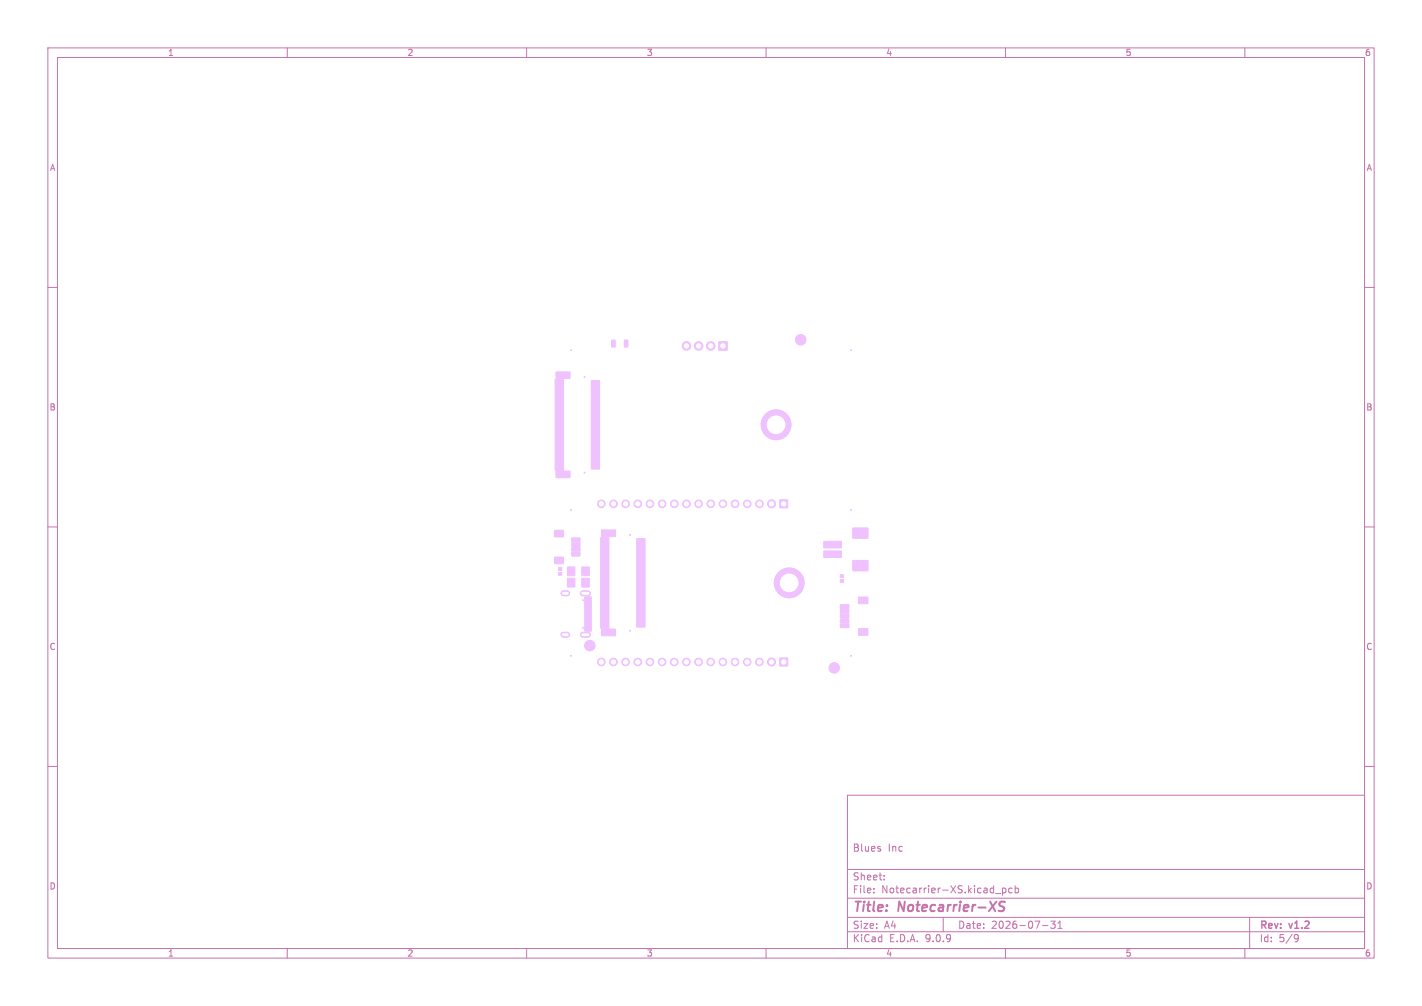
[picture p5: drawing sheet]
<svg xmlns="http://www.w3.org/2000/svg" width="297mm" height="210mm" viewBox="0 0 297 210" stroke-linecap="round" stroke-linejoin="round" font-family="sans-serif">
<defs><g id="words">
<g font-size="2.8" fill="#c872ab">
<text x="178" y="190.9">Title:</text>
<text x="187.7" y="190.9">Notecarrier-XS</text>
</g>
<g font-size="2.1" fill="#c872ab">
<text x="178" y="178">Blues</text>
<text x="185.4" y="178">Inc</text>
<text x="178" y="184">Sheet:</text>
<text x="178" y="186.7">File:</text>
<text x="184.1" y="186.7">Notecarrier-XS.kicad_pcb</text>
<text x="178" y="196.9">KiCad</text>
<text x="178" y="194.1">Size:</text>
<text x="184.7" y="194.1">A4</text>
<text x="185.7" y="196.9">E.D.A.</text>
<text x="193.3" y="196.9">9.0.9</text>
<text x="200" y="194.1">Date:</text>
<text x="207" y="194.1">2026-07-31</text>
<text x="263" y="194.3">Rev:</text>
<text x="263" y="196.9">Id:</text>
<text x="267.1" y="196.9">5/9</text>
<text x="269.4" y="194.3">v1.2</text>
</g>
<g font-size="1.8" fill="#c872ab">
<text x="35" y="11.9">1</text>
<text x="85" y="11.9">2</text>
<text x="135" y="11.9">3</text>
<text x="185" y="11.9">4</text>
<text x="235" y="11.9">5</text>
<text x="285" y="11.9">6</text>
<text x="10.3" y="35.9">A</text>
<text x="285.4" y="35.9">A</text>
<text x="10.3" y="85.9">B</text>
<text x="285.3" y="85.9">B</text>
<text x="10.3" y="135.9">C</text>
<text x="285.3" y="135.9">C</text>
<text x="10.3" y="185.9">D</text>
<text x="285.3" y="185.9">D</text>
<text x="35" y="199.9">1</text>
<text x="85" y="199.9">2</text>
<text x="135" y="199.9">3</text>
<text x="185" y="199.9">4</text>
<text x="235" y="199.9">5</text>
<text x="285" y="199.9">6</text>
</g>
</g></defs>
<g fill="none" stroke="#c872ab" stroke-width=".21">
<path d="M10 10h277v190h-277zM12 12h273v186h-273zM60 10v2M110 10v2M160 10v2M210 10v2M260 10v2M10 60h2M285 60h2M10 110h2M285 110h2M10 160h2"/>
<path d="M177 166h108v32h-108zM183.7 177.2l.3 .2-.3 .3M183.7 176.7l.2 .1M285 160h2M60 198v2M110 198v2M160 198v2M177 194.5h108M177 191.5h108M177 187.5h108M177 181.5h108M182.5 186.3v.1"/>
<path d="M182.5 185.5v.1M184.7 183.6v.1M184.7 182.8v.1M197 191.5v3M207.9 186.5h1.1M209.4 185.4v1.5M209.4 185.5l.4-.1 .3 .3-.1 .6h-.6M210 198v2M211.4 185.5l-.4-.1-.3 .3 .1 .6h.6M212 185.5l.5-.1 .2 .3-.1 .6h-.6M212 184.9v1.5M217.7 193.2h1.2"/>
<path d="M219.5 192.3h.9l-.5 .6 .4 .1v.7l-.2 .1-.6-.1M221 193.8h.8M221 192.7l.4-.4v1.5M260 198v2M261 191.5v6.5M270.6 195.1l.5 .1a.99 .99 0 0 1-.4 1.4h-.2M271.2 195.7l-.3 .3h-.3"/>
</g>
<path d="M209.9 188.3a.85 .85 0 0 0-1 .1l-.1 .6 .9 .4-.1 .6a.85 .85 0 0 1-1 .1" fill="none" stroke="#c872ab" stroke-width=".4"/>
<g fill="#efc1ff" stroke="#efc1ff" stroke-width=".21">
<path d="M119.4 112.3h1.7v.7l-1.6 .1z"/>
<path d="M119.4 113.3h1.7v.7l-1.6 .1z"/>
<path d="M119.4 114.3h1.7v.7l-1.6 .1z"/>
<path d="M119.4 115.3h1.7v.7l-1.6 .1z"/>
<path d="M115.8 116.3h1.9v1.4h-1.9z"/>
<path d="M115.8 110.7h1.9v1.4h-1.9z"/>
<path d="M150.1 71.3h1.8v1.8h-1.8z"/>
<path d="M127.8 71h.7v.7h-.7z"/>
<path d="M127.8 71.8h.7v.6h-.7z"/>
<path d="M130.4 71h.7v.7h-.7z"/>
<path d="M130.4 71.8h.7v.6h-.7z"/>
<path d="M116.1 98.4l2.9-.1 .1 1.4h-2.9z"/>
<path d="M116.1 77.7l2.9-.1 .1 1.4h-2.9z"/>
<path d="M116 97.7h1.6l.1 .4-1.7 .1z"/>
<path d="M123.5 97.5l1.7-.1v.5h-1.6z"/>
<path d="M116 97.2h1.6l.1 .4-1.7 .1z"/>
<path d="M123.5 97l1.7-.1v.5h-1.6z"/>
<path d="M116 96.7h1.6l.1 .4-1.7 .1z"/>
<path d="M123.5 96.5l1.7-.1v.5h-1.6z"/>
<path d="M116 96.2h1.6l.1 .4-1.7 .1z"/>
<path d="M123.5 96l1.7-.1v.5h-1.6z"/>
<path d="M116 95.7h1.6l.1 .4-1.7 .1z"/>
<path d="M123.5 95.5l1.7-.1v.5h-1.6z"/>
<path d="M116 95.2h1.6l.1 .4-1.7 .1z"/>
<path d="M123.5 95l1.7-.1v.5h-1.6z"/>
<path d="M116 94.7h1.6l.1 .4-1.7 .1z"/>
<path d="M123.5 94.5l1.7-.1v.5h-1.6z"/>
<path d="M116 94.2h1.6l.1 .4-1.7 .1z"/>
<path d="M123.5 94l1.7-.1v.5h-1.6z"/>
<path d="M116 93.7h1.6l.1 .4-1.7 .1z"/>
<path d="M123.5 93.5l1.7-.1v.5h-1.6z"/>
<path d="M116 93.2h1.6l.1 .4-1.7 .1z"/>
<path d="M123.5 93l1.7-.1v.5h-1.6z"/>
<path d="M116 92.7h1.6l.1 .4-1.7 .1z"/>
<path d="M123.5 92.5l1.7-.1v.5h-1.6z"/>
<path d="M116 92.2h1.6l.1 .4-1.7 .1z"/>
<path d="M123.5 92l1.7-.1v.5h-1.6z"/>
<path d="M116 91.7h1.6l.1 .4-1.7 .1z"/>
<path d="M123.5 91.5l1.7-.1v.5h-1.6z"/>
<path d="M116 91.2h1.6l.1 .4-1.7 .1z"/>
<path d="M123.5 91l1.7-.1v.5h-1.6z"/>
<path d="M116 90.7h1.6l.1 .4-1.7 .1z"/>
<path d="M123.5 90.5l1.7-.1v.5h-1.6z"/>
<path d="M116 90.2h1.6l.1 .4-1.7 .1z"/>
<path d="M123.5 90l1.7-.1v.5h-1.6z"/>
<path d="M116 89.7h1.6l.1 .4-1.7 .1z"/>
<path d="M123.5 89.5l1.7-.1v.5h-1.6z"/>
<path d="M116 89.2h1.6l.1 .4-1.7 .1z"/>
<path d="M123.5 89l1.7-.1v.5h-1.6z"/>
<path d="M116 88.7h1.6l.1 .4-1.7 .1z"/>
<path d="M123.5 88.5l1.7-.1v.5h-1.6z"/>
<path d="M116 88.2h1.6l.1 .4-1.7 .1z"/>
<path d="M123.5 88l1.7-.1v.5h-1.6z"/>
<path d="M116 87.7h1.6l.1 .4-1.7 .1z"/>
<path d="M123.5 87.5l1.7-.1v.5h-1.6z"/>
<path d="M116 87.2h1.6l.1 .4-1.7 .1z"/>
<path d="M123.5 87l1.7-.1v.5h-1.6z"/>
<path d="M116 86.7h1.6l.1 .4-1.7 .1z"/>
<path d="M123.5 86.5l1.7-.1v.5h-1.6z"/>
<path d="M116 86.2h1.6l.1 .4-1.7 .1z"/>
<path d="M123.5 86l1.7-.1v.5h-1.6z"/>
<path d="M116 85.7h1.6l.1 .4-1.7 .1z"/>
<path d="M123.5 85.5l1.7-.1v.5h-1.6z"/>
<path d="M116 85.2h1.6l.1 .4-1.7 .1z"/>
<path d="M123.5 85l1.7-.1v.5h-1.6z"/>
<path d="M116 84.7h1.6l.1 .4-1.7 .1z"/>
<path d="M123.5 84.5l1.7-.1v.5h-1.6z"/>
<path d="M116 84.2h1.6l.1 .4-1.7 .1z"/>
<path d="M123.5 84l1.7-.1v.5h-1.6z"/>
<path d="M116 83.7h1.6l.1 .4-1.7 .1z"/>
<path d="M123.5 83.5l1.7-.1v.5h-1.6z"/>
<path d="M116 83.2h1.6l.1 .4-1.7 .1z"/>
<path d="M123.5 83l1.7-.1v.5h-1.6z"/>
<path d="M116 82.7h1.6l.1 .4-1.7 .1z"/>
<path d="M123.5 82.5l1.7-.1v.5h-1.6z"/>
<path d="M116 82.2h1.6l.1 .4-1.7 .1z"/>
<path d="M123.5 82l1.7-.1v.5h-1.6z"/>
<path d="M116 81.7h1.6l.1 .4-1.7 .1z"/>
<path d="M123.5 81.5l1.7-.1v.5h-1.6z"/>
<path d="M116 81.2h1.6l.1 .4-1.7 .1z"/>
<path d="M123.5 81l1.7-.1v.5h-1.6z"/>
<path d="M116 80.7h1.6l.1 .4-1.7 .1z"/>
<path d="M123.5 80.5l1.7-.1v.5h-1.6z"/>
<path d="M116 80.2h1.6l.1 .4-1.7 .1z"/>
<path d="M123.5 80l1.7-.1v.5h-1.6z"/>
<path d="M116 79.7h1.6l.1 .4-1.7 .1z"/>
<path d="M123.5 79.5l1.7-.1v.5h-1.6z"/>
<path d="M116 79.2h1.6l.1 .4-1.7 .1z"/>
<path d="M162.9 104.4h1.6v1.6h-1.6z"/>
<path d="M175.5 130.3l1.7-.1 .1 .8h-1.7z"/>
<path d="M175.5 129.3l1.7-.1 .1 .8h-1.7z"/>
<path d="M175.5 128.3l1.7-.1 .1 .8h-1.7z"/>
<path d="M175.5 127.3l1.7-.1 .1 .8h-1.7z"/>
<path d="M175.5 126.3l1.7-.1 .1 .8h-1.7z"/>
<path d="M179.3 131.3h2v1.3h-2z"/>
<path d="M179.3 124.7h2v1.3h-2z"/>
<path d="M175.5 121h.7v.6h-.7z"/>
<path d="M175.5 120h.7v.6h-.7z"/>
<path d="M121.5 118.4h1.6v1.8h-1.6z"/>
<path d="M118.5 118.4h1.6v1.8h-1.6z"/>
<path d="M172.1 115h3.6v1.3l-3.6 .1z"/>
<path d="M172.1 113h3.6v1.3l-3.6 .1z"/>
<path d="M178.1 110.2h3.2v2.2h-3.2z"/>
<path d="M178.1 117h3.2v2.2h-3.2z"/>
<path d="M122.2 124.6h1.2l.1 .4-1.3 .1z"/>
<path d="M122.2 125.4h1.2l.1 .4-1.3 .1z"/>
<path d="M122.2 126.7h1.2l.1 .4-1.3 .1z"/>
<path d="M122.2 127.7h1.2l.1 .4-1.3 .1z"/>
<path d="M122.2 128.2h1.2l.1 .4-1.3 .1z"/>
<path d="M122.2 129.2h1.2l.1 .4-1.3 .1z"/>
<path d="M122.2 130.5h1.2l.1 .4-1.3 .1z"/>
<path d="M122.2 131.3h1.2l.1 .4-1.3 .1z"/>
<path d="M122.2 131h1.2l.1 .4-1.3 .1z"/>
<path d="M122.2 130.2h1.2l.1 .4-1.3 .1z"/>
<path d="M122.2 129.7h1.2l.1 .4-1.3 .1z"/>
<path d="M122.2 128.7h1.2l.1 .4-1.3 .1z"/>
<path d="M122.2 127.2h1.2l.1 .4-1.3 .1z"/>
<path d="M122.2 126.2h1.2l.1 .4-1.3 .1z"/>
<path d="M122.2 125.7h1.2l.1 .4-1.3 .1z"/>
<path d="M122.2 124.9h1.2l.1 .4-1.3 .1z"/>
<path d="M121.5 120.7h1.6v1.8h-1.6z"/>
<path d="M118.5 120.7h1.6v1.8h-1.6z"/>
<path d="M125.6 131.4l2.9-.1 .1 1.4h-2.9z"/>
<path d="M125.6 110.7l2.9-.1 .1 1.4h-2.9z"/>
<path d="M125.5 130.7h1.6l.1 .4-1.7 .1z"/>
<path d="M133 130.5l1.7-.1v.5h-1.6z"/>
<path d="M125.5 130.2h1.6l.1 .4-1.7 .1z"/>
<path d="M133 130l1.7-.1v.5h-1.6z"/>
<path d="M125.5 129.7h1.6l.1 .4-1.7 .1z"/>
<path d="M133 129.5l1.7-.1v.5h-1.6z"/>
<path d="M125.5 129.2h1.6l.1 .4-1.7 .1z"/>
<path d="M133 129l1.7-.1v.5h-1.6z"/>
<path d="M125.5 128.7h1.6l.1 .4-1.7 .1z"/>
<path d="M133 128.5l1.7-.1v.5h-1.6z"/>
<path d="M125.5 128.2h1.6l.1 .4-1.7 .1z"/>
<path d="M133 128l1.7-.1v.5h-1.6z"/>
<path d="M125.5 127.7h1.6l.1 .4-1.7 .1z"/>
<path d="M133 127.5l1.7-.1v.5h-1.6z"/>
<path d="M125.5 127.2h1.6l.1 .4-1.7 .1z"/>
<path d="M133 127l1.7-.1v.5h-1.6z"/>
<path d="M125.5 126.7h1.6l.1 .4-1.7 .1z"/>
<path d="M133 126.5l1.7-.1v.5h-1.6z"/>
<path d="M125.5 126.2h1.6l.1 .4-1.7 .1z"/>
<path d="M133 126l1.7-.1v.5h-1.6z"/>
<path d="M125.5 125.7h1.6l.1 .4-1.7 .1z"/>
<path d="M133 125.5l1.7-.1v.5h-1.6z"/>
<path d="M125.5 125.2h1.6l.1 .4-1.7 .1z"/>
<path d="M133 125l1.7-.1v.5h-1.6z"/>
<path d="M125.5 124.7h1.6l.1 .4-1.7 .1z"/>
<path d="M133 124.5l1.7-.1v.5h-1.6z"/>
<path d="M125.5 124.2h1.6l.1 .4-1.7 .1z"/>
<path d="M133 124l1.7-.1v.5h-1.6z"/>
<path d="M125.5 123.7h1.6l.1 .4-1.7 .1z"/>
<path d="M133 123.5l1.7-.1v.5h-1.6z"/>
<path d="M125.5 123.2h1.6l.1 .4-1.7 .1z"/>
<path d="M133 123l1.7-.1v.5h-1.6z"/>
<path d="M125.5 122.7h1.6l.1 .4-1.7 .1z"/>
<path d="M133 122.5l1.7-.1v.5h-1.6z"/>
<path d="M125.5 122.2h1.6l.1 .4-1.7 .1z"/>
<path d="M133 122l1.7-.1v.5h-1.6z"/>
<path d="M125.5 121.7h1.6l.1 .4-1.7 .1z"/>
<path d="M133 121.5l1.7-.1v.5h-1.6z"/>
<path d="M125.5 121.2h1.6l.1 .4-1.7 .1z"/>
<path d="M133 121l1.7-.1v.5h-1.6z"/>
<path d="M125.5 120.7h1.6l.1 .4-1.7 .1z"/>
<path d="M133 120.5l1.7-.1v.5h-1.6z"/>
<path d="M125.5 120.2h1.6l.1 .4-1.7 .1z"/>
<path d="M133 120l1.7-.1v.5h-1.6z"/>
<path d="M125.5 119.7h1.6l.1 .4-1.7 .1z"/>
<path d="M133 119.5l1.7-.1v.5h-1.6z"/>
<path d="M125.5 119.2h1.6l.1 .4-1.7 .1z"/>
<path d="M133 119l1.7-.1v.5h-1.6z"/>
<path d="M125.5 118.7h1.6l.1 .4-1.7 .1z"/>
<path d="M133 118.5l1.7-.1v.5h-1.6z"/>
<path d="M125.5 118.2h1.6l.1 .4-1.7 .1z"/>
<path d="M133 118l1.7-.1v.5h-1.6z"/>
<path d="M125.5 117.7h1.6l.1 .4-1.7 .1z"/>
<path d="M133 117.5l1.7-.1v.5h-1.6z"/>
<path d="M125.5 117.2h1.6l.1 .4-1.7 .1z"/>
<path d="M133 117l1.7-.1v.5h-1.6z"/>
<path d="M125.5 116.7h1.6l.1 .4-1.7 .1z"/>
<path d="M133 116.5l1.7-.1v.5h-1.6z"/>
<path d="M125.5 116.2h1.6l.1 .4-1.7 .1z"/>
<path d="M133 116l1.7-.1v.5h-1.6z"/>
<path d="M125.5 115.7h1.6l.1 .4-1.7 .1z"/>
<path d="M133 115.5l1.7-.1v.5h-1.6z"/>
<path d="M125.5 115.2h1.6l.1 .4-1.7 .1z"/>
<path d="M133 115l1.7-.1v.5h-1.6z"/>
<path d="M125.5 114.7h1.6l.1 .4-1.7 .1z"/>
<path d="M133 114.5l1.7-.1v.5h-1.6z"/>
<path d="M125.5 114.2h1.6l.1 .4-1.7 .1z"/>
<path d="M133 114l1.7-.1v.5h-1.6z"/>
<path d="M125.5 113.7h1.6l.1 .4-1.7 .1z"/>
<path d="M133 113.5l1.7-.1v.5h-1.6z"/>
<path d="M125.5 113.2h1.6l.1 .4-1.7 .1z"/>
<path d="M133 113l1.7-.1v.5h-1.6z"/>
<path d="M125.5 112.7h1.6l.1 .4-1.7 .1z"/>
<path d="M133 112.5l1.7-.1v.5h-1.6z"/>
<path d="M125.5 112.2h1.6l.1 .4-1.7 .1z"/>
<path d="M116.7 118.5h.6v.6h-.6z"/>
<path d="M116.7 119.5h.6v.6h-.6z"/>
<path d="M162.9 137.4h1.6v1.6h-1.6z"/>
<circle cx="148.5" cy="72.2" r=".9"/>
<circle cx="145.9" cy="72.2" r=".9"/>
<circle cx="143.4" cy="72.2" r=".9"/>
<circle cx="167.2" cy="70.9" r="1.1"/>
<circle cx="122.1" cy="98.7" r=".1"/>
<circle cx="122.1" cy="78.7" r=".1"/>
<circle cx="161.2" cy="105.2" r=".85"/>
<circle cx="158.6" cy="105.2" r=".8"/>
<circle cx="156.1" cy="105.2" r=".8"/>
<circle cx="153.5" cy="105.2" r=".8"/>
<circle cx="151" cy="105.2" r=".8"/>
<circle cx="148.5" cy="105.2" r=".8"/>
<circle cx="145.9" cy="105.2" r=".8"/>
<circle cx="143.4" cy="105.2" r=".8"/>
<circle cx="140.8" cy="105.2" r=".8"/>
<circle cx="138.3" cy="105.2" r=".8"/>
<circle cx="135.8" cy="105.2" r=".8"/>
<circle cx="133.2" cy="105.2" r=".8"/>
<circle cx="130.7" cy="105.2" r=".8"/>
<circle cx="128.1" cy="105.2" r=".8"/>
<circle cx="125.6" cy="105.2" r=".8"/>
<circle cx="177.7" cy="106.4" r=".1"/>
<circle cx="164.8" cy="121.7" r="3.1"/>
<circle cx="119.3" cy="136.9" r=".1"/>
<circle cx="123.2" cy="134.8" r="1.1"/>
<circle cx="119.3" cy="106.4" r=".1"/>
<circle cx="121.8" cy="125.3" r=".1"/>
<circle cx="121.8" cy="131.1" r=".1"/>
<circle cx="162.1" cy="88.7" r="3.1"/>
<circle cx="177.7" cy="73.1" r=".1"/>
<circle cx="131.6" cy="131.7" r=".1"/>
<circle cx="131.6" cy="111.7" r=".1"/>
<circle cx="177.7" cy="136.9" r=".1"/>
<circle cx="119.3" cy="73.1" r=".1"/>
<circle cx="174.2" cy="139.4" r="1.1"/>
<circle cx="161.1" cy="138.2" r=".85"/>
<circle cx="158.6" cy="138.2" r=".8"/>
<circle cx="156.1" cy="138.2" r=".8"/>
<circle cx="153.5" cy="138.2" r=".8"/>
<circle cx="151" cy="138.2" r=".8"/>
<circle cx="148.4" cy="138.2" r=".8"/>
<circle cx="145.9" cy="138.2" r=".8"/>
<circle cx="143.4" cy="138.2" r=".8"/>
<circle cx="140.8" cy="138.2" r=".8"/>
<circle cx="138.3" cy="138.2" r=".8"/>
<circle cx="135.7" cy="138.2" r=".8"/>
<circle cx="133.2" cy="138.2" r=".8"/>
<circle cx="130.7" cy="138.2" r=".8"/>
<circle cx="128.1" cy="138.2" r=".8"/>
<circle cx="125.6" cy="138.2" r=".8"/>
</g>
<path d="M117.7 123.9h.8M117.7 132.5h.8M121.7 123.9h1.1M121.7 132.5h1.1" fill="none" stroke="#efc1ff" stroke-width="1.2"/>
<path d="M117.7 123.9h.8" fill="none" stroke="#efc1ff" stroke-width=".8"/>
<g fill="#fff" stroke="#fff" stroke-width=".21">
<circle cx="151" cy="72.2" r=".45"/>
<circle cx="148.5" cy="72.2" r=".45"/>
<circle cx="145.9" cy="72.2" r=".45"/>
<circle cx="143.4" cy="72.2" r=".45"/>
<circle cx="163.7" cy="105.2" r=".45"/>
<circle cx="161.2" cy="105.2" r=".45"/>
<circle cx="158.6" cy="105.2" r=".45"/>
<circle cx="156.1" cy="105.2" r=".45"/>
<circle cx="153.5" cy="105.2" r=".45"/>
<circle cx="151" cy="105.2" r=".45"/>
<circle cx="148.5" cy="105.2" r=".45"/>
<circle cx="145.9" cy="105.2" r=".45"/>
<circle cx="143.4" cy="105.2" r=".45"/>
<circle cx="140.8" cy="105.2" r=".45"/>
<circle cx="138.3" cy="105.2" r=".45"/>
<circle cx="135.8" cy="105.2" r=".45"/>
<circle cx="133.2" cy="105.2" r=".45"/>
<circle cx="130.7" cy="105.2" r=".45"/>
<circle cx="128.1" cy="105.2" r=".45"/>
<circle cx="125.6" cy="105.2" r=".45"/>
<circle cx="177.7" cy="106.4" r="0"/>
<circle cx="164.8" cy="121.7" r="1.85"/>
<circle cx="119.3" cy="136.9" r="0"/>
<circle cx="119.3" cy="106.4" r="0"/>
<circle cx="121.8" cy="125.3" r="0"/>
<circle cx="121.8" cy="131.1" r="0"/>
<circle cx="162.1" cy="88.7" r="1.85"/>
<circle cx="131.6" cy="131.7" r="0"/>
<circle cx="177.7" cy="136.9" r="0"/>
<circle cx="119.3" cy="73.1" r="0"/>
<circle cx="163.7" cy="138.2" r=".45"/>
<circle cx="161.1" cy="138.2" r=".45"/>
<circle cx="158.6" cy="138.2" r=".45"/>
<circle cx="156.1" cy="138.2" r=".45"/>
<circle cx="153.5" cy="138.2" r=".45"/>
<circle cx="151" cy="138.2" r=".45"/>
<circle cx="148.4" cy="138.2" r=".45"/>
<circle cx="145.9" cy="138.2" r=".45"/>
<circle cx="143.4" cy="138.2" r=".45"/>
<circle cx="140.8" cy="138.2" r=".45"/>
<circle cx="138.3" cy="138.2" r=".45"/>
<circle cx="135.7" cy="138.2" r=".45"/>
<circle cx="133.2" cy="138.2" r=".45"/>
<circle cx="130.7" cy="138.2" r=".45"/>
<circle cx="128.1" cy="138.2" r=".45"/>
<circle cx="125.6" cy="138.2" r=".45"/>
</g>
<path d="M117.7 123.9h.8M117.7 132.5h.8M121.7 123.9h1.1M121.7 132.5h1.1" fill="none" stroke="#fff" stroke-width=".6"/>
<use href="#words"/>
</svg>
